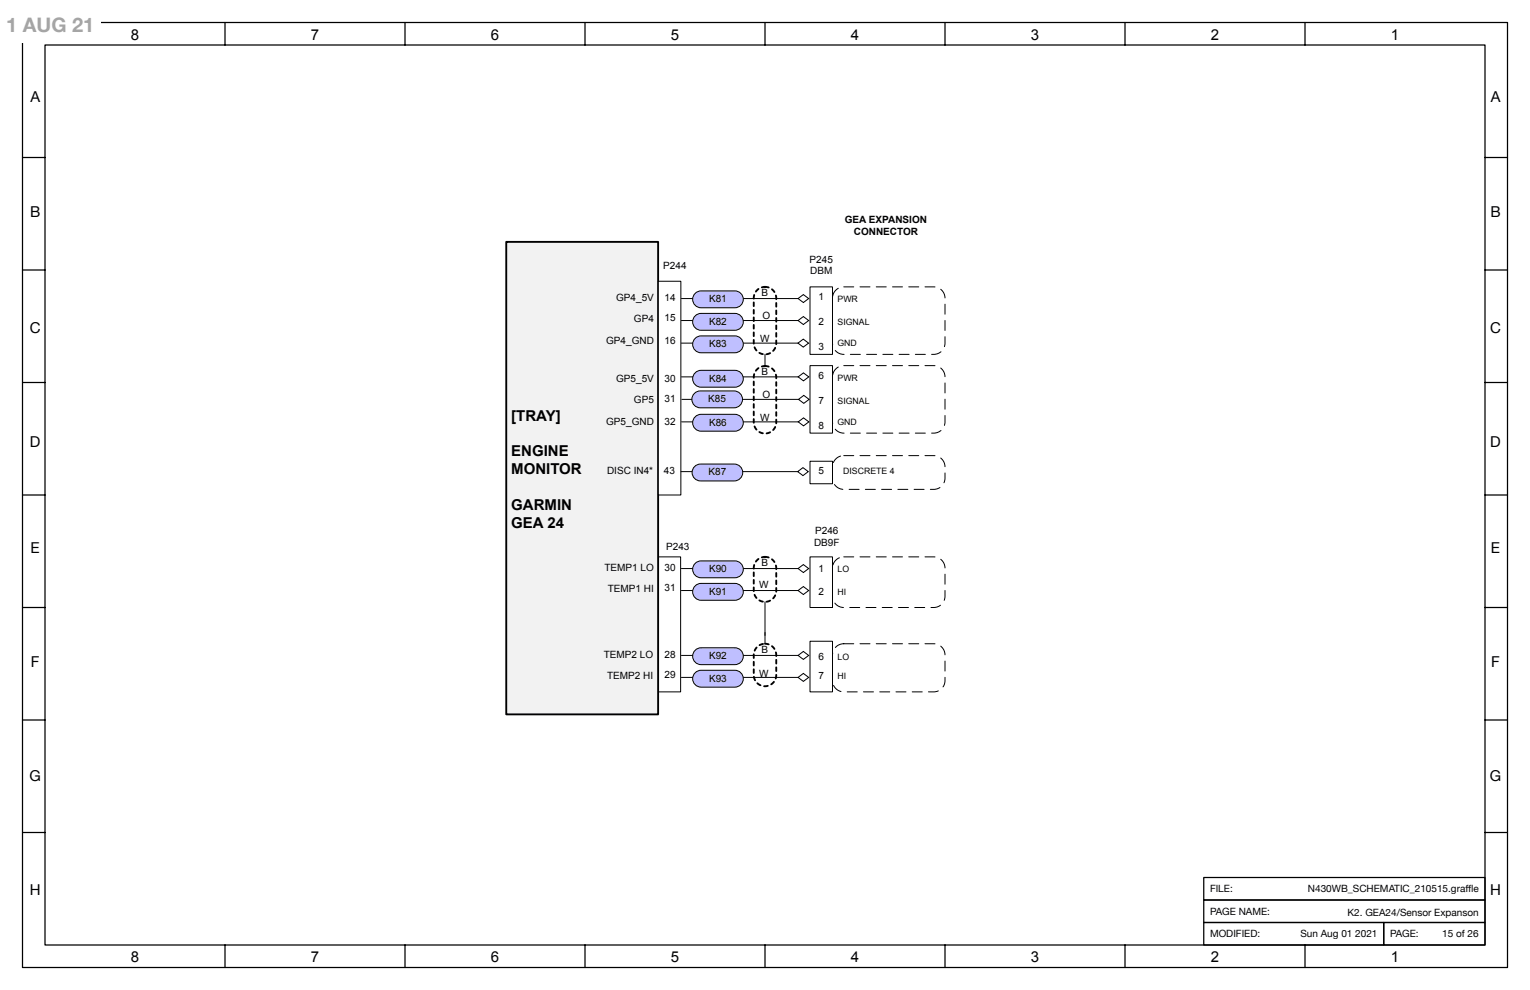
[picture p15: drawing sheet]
<svg xmlns="http://www.w3.org/2000/svg" width="432mm" height="279mm" viewBox="0 0 432 279" stroke-linecap="round" stroke-linejoin="round" font-family="sans-serif">
<defs><g id="words">
<text font-size="5.6" fill="#a5a5a5" x="1.8" y="9">1 AUG 21</text>
<g font-size="4.2">
<text x="36.9" y="11.3">8</text>
<text x="87.7" y="11.3">7</text>
<text x="138.5" y="11.3">6</text>
<text x="189.3" y="11.3">5</text>
<text x="240.1" y="11.3">4</text>
<text x="290.9" y="11.3">3</text>
<text x="341.7" y="11.3">2</text>
<text x="392.5" y="11.3">1</text>
<text x="8.6" y="28.7">A</text>
<text x="420.7" y="28.7">A</text>
<text x="8.5" y="61.3">B</text>
<text x="420.6" y="61.3">B</text>
<text x="8.4" y="93.9">C</text>
<text x="420.6" y="93.9">C</text>
<text x="144.3" y="118.7">[TRAY]</text>
<text x="8.5" y="126.1">D</text>
<text x="144.3" y="128.7">ENGINE</text>
<text x="420.6" y="126.1">D</text>
<text x="144.3" y="133.8">MONITOR</text>
<text x="144.3" y="143.8">GARMIN</text>
<text x="144.3" y="148.9">GEA 24</text>
<text x="8.6" y="156.1">E</text>
<text x="420.8" y="156.1">E</text>
<text x="8.7" y="188.2">F</text>
<text x="420.9" y="188.2">F</text>
<text x="8.3" y="220.4">G</text>
<text x="420.5" y="220.4">G</text>
<text x="8.4" y="252.5">H</text>
<text x="420.6" y="252.5">H</text>
<text x="36.9" y="271.6">8</text>
<text x="87.7" y="271.6">7</text>
<text x="138.5" y="271.6">6</text>
<text x="189.3" y="271.6">5</text>
<text x="240.1" y="271.6">4</text>
<text x="290.9" y="271.6">3</text>
<text x="341.7" y="271.6">2</text>
<text x="392.5" y="271.6">1</text>
</g>
<g font-size="2.8">
<text x="238.4" y="63.1">GEA EXPANSION</text>
<text x="241" y="66.3">CONNECTOR</text>
<text x="187.2" y="75.8">P244</text>
<text x="228.5" y="74.2">P245</text>
<text x="228.6" y="77.4">DBM</text>
<text x="215" y="83.7">B</text>
<text x="173.9" y="84.9">GP4_5V</text>
<text x="187.6" y="85">14</text>
<text x="200.1" y="85.3">K81</text>
<text x="231" y="84.6">1</text>
<text x="178.9" y="90.9">GP4</text>
<text x="187.6" y="90.6">15</text>
<text x="200.1" y="91.7">K82</text>
<text x="215.1" y="90.1">O</text>
<text x="231" y="91.7">2</text>
<text x="171.1" y="97.2">GP4_GND</text>
<text x="187.6" y="97">16</text>
<text x="200.1" y="98">K83</text>
<text x="214.6" y="96.5">W</text>
<text x="231" y="98.7">3</text>
<text x="173.9" y="107.7">GP5_5V</text>
<text x="187.6" y="107.9">30</text>
<text x="200.1" y="107.7">K84</text>
<text x="215" y="105.9">B</text>
<text x="231" y="106.8">6</text>
<text x="178.9" y="113.7">GP5</text>
<text x="187.6" y="113.5">31</text>
<text x="199.9" y="113.5">K85</text>
<text x="215.1" y="112.3">O</text>
<text x="231" y="113.9">7</text>
<text x="187.6" y="119.9">32</text>
<text x="214.6" y="118.7">W</text>
<text x="171.1" y="120.1">GP5_GND</text>
<text x="200.1" y="120.1">K86</text>
<text x="231" y="121">8</text>
<text x="171.3" y="133.8">DISC IN4*</text>
<text x="187.3" y="133.8">43</text>
<text x="200" y="134.2">K87</text>
<text x="231" y="133.8">5</text>
<text x="188" y="155.2">P243</text>
<text x="229.8" y="154.1">DB9F</text>
<text x="230.1" y="150.8">P246</text>
<text x="170.6" y="161.1">TEMP1 LO</text>
<text x="187.6" y="161.2">30</text>
<text x="200.1" y="161.5">K90</text>
<text x="215" y="159.9">B</text>
<text x="231" y="161.5">1</text>
<text x="171.5" y="167.1">TEMP1 HI</text>
<text x="187.6" y="166.8">31</text>
<text x="200.1" y="167.9">K91</text>
<text x="214.2" y="165.9">W</text>
<text x="231" y="167.9">2</text>
<text x="170.4" y="185.7">TEMP2 LO</text>
<text x="187.6" y="185.7">28</text>
<text x="215" y="184.4">B</text>
<text x="171.3" y="191.7">TEMP2 HI</text>
<text x="187.6" y="191.4">29</text>
<text x="200.1" y="186">K92</text>
<text x="214.2" y="191">W</text>
<text x="231" y="186.2">6</text>
<text x="231" y="191.7">7</text>
<text x="200.1" y="192.4">K93</text>
<text x="341.5" y="251.8">FILE:</text>
<text x="369.1" y="251.8">N430WB_SCHEMATIC_210515.grafe</text>
<text x="413.6" y="251.8">f</text>
<text x="413.6" y="251.8">l</text>
<text x="341.5" y="258.2">PAGE NAME:</text>
<text x="380.3" y="258.6">K2. GEA24/Sensor Expanson</text>
<text x="341.5" y="264.5">MODIFIED:</text>
<text x="367" y="264.5">Sun Aug 01 2021</text>
<text x="392.3" y="264.5">PAGE:</text>
<text x="407" y="264.5">15 of 26</text>
</g>
<g font-size="2.5">
<text x="236.4" y="85.3">PWR</text>
<text x="236.4" y="91.7">SIGNAL</text>
<text x="236.4" y="97.7">GND</text>
<text x="236.4" y="107.6">PWR</text>
<text x="236.4" y="113.9">SIGNAL</text>
<text x="236.4" y="119.9">GND</text>
<text x="237.9" y="133.8">DISCRETE 4</text>
<text x="236.4" y="161.5">LO</text>
<text x="236.4" y="167.9">HI</text>
<text x="236.4" y="191.7">HI</text>
<text x="236.4" y="186.2">LO</text>
</g>
</g></defs>
<path d="M185.7 157.2h6.4v38.1h-6.4z" fill="none" stroke="#000" stroke-width=".28"/>
<path d="M142.9 68.3h42.8v133.3h-42.8z" fill="#f2f2f2"/>
<path d="M142.9 68.3h42.8v133.3h-42.8z" fill="none" stroke="#000" stroke-width=".53"/>
<path d="M185.8 79.4h6.4v60.3h-6.4z" fill="#fff"/>
<path d="M185.8 79.4h6.4v60.3h-6.4zM192.3 84.3h32.9M225.2 84.3l1.5-1.2 1.5 1.2-1.5 1.1zM192.3 106.4h33M192.4 119.1h32.9M192.4 112.7h33M225.3 106.4l1.5-1.2 1.4 1.2-1.4 1.1zM225.3 119.1l1.5-1.2 1.5 1.2-1.5 1.1zM225.4 112.7l1.4-1.1 1.5 1.1-1.5 1.1z" fill="none" stroke="#000" stroke-width=".28"/>
<path d="M196 83a2.38 2.38 0 0 1 1.9-.9h9.5a2.38 2.38 0 0 1 2.4 2.4 2.38 2.38 0 0 1-2.4 2.4h-9.5a2.38 2.38 0 0 1-2.2-1.4 2.38 2.38 0 0 1 .3-2.5z" fill="#bfbfff"/>
<path d="M192.3 90.5h32.9M196 83a2.38 2.38 0 0 1 1.9-.9h9.5a2.38 2.38 0 0 1 2.4 2.4 2.38 2.38 0 0 1-2.4 2.4h-9.5a2.38 2.38 0 0 1-2.2-1.4 2.38 2.38 0 0 1 .3-2.5zM225.2 90.5l1.5-1.2 1.5 1.2-1.5 1.1z" fill="none" stroke="#000" stroke-width=".28"/>
<path d="M196 89.3a2.38 2.38 0 0 1 1.9-.9h9.5a2.38 2.38 0 0 1 2.4 2.4 2.38 2.38 0 0 1-2.4 2.4h-9.5a2.38 2.38 0 0 1-2.2-1.3 2.38 2.38 0 0 1 .3-2.6z" fill="#bfbfff"/>
<path d="M192.3 96.8h32.9M196 89.3a2.38 2.38 0 0 1 1.9-.9h9.5a2.38 2.38 0 0 1 2.4 2.4 2.38 2.38 0 0 1-2.4 2.4h-9.5a2.38 2.38 0 0 1-2.2-1.3 2.38 2.38 0 0 1 .3-2.6zM225.2 96.8l1.5-1.1 1.5 1.1-1.5 1.2z" fill="none" stroke="#000" stroke-width=".28"/>
<path d="M196 95.7a2.38 2.38 0 0 1 1.9-.9h9.5a2.38 2.38 0 0 1 2.4 2.4 2.38 2.38 0 0 1-2.4 2.4h-9.5a2.38 2.38 0 0 1-2.2-1.4 2.38 2.38 0 0 1 .3-2.5z" fill="#bfbfff"/>
<path d="M196 95.7a2.38 2.38 0 0 1 1.9-.9h9.5a2.38 2.38 0 0 1 2.4 2.4 2.38 2.38 0 0 1-2.4 2.4h-9.5a2.38 2.38 0 0 1-2.2-1.4 2.38 2.38 0 0 1 .3-2.5z" fill="none" stroke="#000" stroke-width=".28"/>
<path d="M196.4 105l1.5-.5h9.5a2.38 2.38 0 0 1 2.4 2.4 2.38 2.38 0 0 1-2.4 2.4h-9.5a2.38 2.38 0 0 1-2.3-1.6 2.38 2.38 0 0 1 .8-2.7z" fill="#bfbfff"/>
<path d="M196.4 105l1.5-.5h9.5a2.38 2.38 0 0 1 2.4 2.4 2.38 2.38 0 0 1-2.4 2.4h-9.5a2.38 2.38 0 0 1-2.3-1.6 2.38 2.38 0 0 1 .8-2.7z" fill="none" stroke="#000" stroke-width=".28"/>
<path d="M196.2 110.9l1.4-.6h9.6a2.38 2.38 0 0 1 2.4 2.4 2.38 2.38 0 0 1-2.4 2.4h-9.6a2.38 2.38 0 0 1-2.2-1.6 2.38 2.38 0 0 1 .8-2.6z" fill="#bfbfff"/>
<path d="M196.2 110.9l1.4-.6h9.6a2.38 2.38 0 0 1 2.3 2.4 2.38 2.38 0 0 1-2.3 2.4h-9.6a2.38 2.38 0 0 1-2.2-1.6 2.38 2.38 0 0 1 .8-2.6z" fill="none" stroke="#000" stroke-width=".28"/>
<path d="M196.4 117.5l1.5-.6h9.5a2.38 2.38 0 0 1 2.4 2.4 2.38 2.38 0 0 1-2.4 2.4h-9.5a2.38 2.38 0 0 1-2.3-1.6 2.38 2.38 0 0 1 .8-2.6z" fill="#bfbfff"/>
<path d="M196.4 117.5l1.5-.6h9.5a2.38 2.38 0 0 1 2.4 2.4 2.38 2.38 0 0 1-2.4 2.4h-9.5a2.38 2.38 0 0 1-2.3-1.6 2.38 2.38 0 0 1 .8-2.6z" fill="none" stroke="#000" stroke-width=".28"/>
<path d="M235.9 104.1a3.2 3.2 0 0 1 2.2-.9h25.4a3.2 3.2 0 0 1 3.2 3.2v12.7a3.2 3.2 0 0 1-3.2 3.1h-25.4a3.2 3.2 0 0 1-3.2-3.1v-12.7a3.2 3.2 0 0 1 1-2.3z" fill="#fff"/>
<path d="M235.9 104.1a3.2 3.2 0 0 1 2.2-.9h25.4a3.2 3.2 0 0 1 3.2 3.2v12.7a3.2 3.2 0 0 1-3.2 3.1h-25.4a3.2 3.2 0 0 1-3.2-3.1v-12.7a3.2 3.2 0 0 1 1-2.3z" fill="none" stroke="#000" stroke-width=".28" stroke-dasharray="2.8 1.8"/>
<path d="M235.9 81.9a3.2 3.2 0 0 1 2.2-.9h25.4a3.2 3.2 0 0 1 3.2 3.1v12.7a3.2 3.2 0 0 1-3.2 3.2h-25.4a3.2 3.2 0 0 1-3.2-3.2v-12.7a3.2 3.2 0 0 1 1-2.2z" fill="#fff"/>
<path d="M235.9 81.9a3.2 3.2 0 0 1 2.2-.9h25.4a3.2 3.2 0 0 1 3.2 3.1v12.7a3.2 3.2 0 0 1-3.2 3.2h-25.4a3.2 3.2 0 0 1-3.2-3.2v-12.7a3.2 3.2 0 0 1 1-2.2z" fill="none" stroke="#000" stroke-width=".28" stroke-dasharray="2.8 1.8"/>
<path d="M213.7 81.9a3.2 3.2 0 0 1 3.4-.7 3.2 3.2 0 0 1 2 2.9v12.7a3.2 3.2 0 0 1-3.2 3.2 3.2 3.2 0 0 1-3.2-3.2v-12.7a3.2 3.2 0 0 1 1-2.2zM213.7 104.2a3.2 3.2 0 0 1 3.4-.7 3.2 3.2 0 0 1 2 3v12.7a3.2 3.2 0 0 1-3.2 3.1 3.2 3.2 0 0 1-3.2-3.1v-12.7a3.2 3.2 0 0 1 1-2.3z" fill="none" stroke="#000" stroke-width=".53" stroke-dasharray="1.1 1.1"/>
<path d="M215.9 100v3.1M192.3 160.5h32.9M225.2 160.5l1.5-1.2 1.5 1.2-1.5 1.1z" fill="none" stroke="#000" stroke-width=".28"/>
<path d="M196 159.2a2.38 2.38 0 0 1 1.9-.9h9.5a2.38 2.38 0 0 1 2.4 2.4 2.38 2.38 0 0 1-2.4 2.4h-9.5a2.38 2.38 0 0 1-2.2-1.4 2.38 2.38 0 0 1 .3-2.5z" fill="#bfbfff"/>
<path d="M196 159.2a2.38 2.38 0 0 1 1.9-.9h9.5a2.38 2.38 0 0 1 2.4 2.4 2.38 2.38 0 0 1-2.4 2.4h-9.5a2.38 2.38 0 0 1-2.2-1.4 2.38 2.38 0 0 1 .3-2.5zM192.3 166.7h32.9M225.2 166.7l1.5-1.2 1.5 1.2-1.5 1.1z" fill="none" stroke="#000" stroke-width=".28"/>
<path d="M196 165.5a2.38 2.38 0 0 1 1.9-.9h9.5a2.38 2.38 0 0 1 2.4 2.4 2.38 2.38 0 0 1-2.4 2.4h-9.5a2.38 2.38 0 0 1-2.2-1.3 2.38 2.38 0 0 1 .3-2.6z" fill="#bfbfff"/>
<path d="M196 165.5a2.38 2.38 0 0 1 1.9-.9h9.5a2.38 2.38 0 0 1 2.4 2.4 2.38 2.38 0 0 1-2.4 2.4h-9.5a2.38 2.38 0 0 1-2.2-1.3 2.38 2.38 0 0 1 .3-2.6z" fill="none" stroke="#000" stroke-width=".28"/>
<path d="M235.9 158.1a3.2 3.2 0 0 1 2.2-.9h25.4a3.2 3.2 0 0 1 3.2 3.1v8a3.2 3.2 0 0 1-3.2 3.1h-25.4a3.2 3.2 0 0 1-3.2-3.1v-8a3.2 3.2 0 0 1 1-2.2z" fill="#fff"/>
<path d="M235.9 158.1a3.2 3.2 0 0 1 2.2-.9h25.4a3.2 3.2 0 0 1 3.2 3.1v8a3.2 3.2 0 0 1-3.2 3.1h-25.4a3.2 3.2 0 0 1-3.2-3.1v-8a3.2 3.2 0 0 1 1-2.2z" fill="none" stroke="#000" stroke-width=".28" stroke-dasharray="2.8 1.8"/>
<path d="M213.7 158.1a3.2 3.2 0 0 1 3.4-.7 3.2 3.2 0 0 1 2 2.9v6.4a3.2 3.2 0 0 1-3.2 3.2 3.2 3.2 0 0 1-3.2-3.2v-6.4a3.2 3.2 0 0 1 1-2.2z" fill="none" stroke="#000" stroke-width=".53" stroke-dasharray="1.1 1.1"/>
<path d="M215.9 169.9v9.4M192.3 185h32.9M225.2 185l1.5-1.1 1.5 1.1-1.5 1.1z" fill="none" stroke="#000" stroke-width=".28"/>
<path d="M196 183.7a2.38 2.38 0 0 1 1.9-.9h9.5a2.38 2.38 0 0 1 2.4 2.4 2.38 2.38 0 0 1-2.4 2.4h-9.5a2.38 2.38 0 0 1-2.2-1.4 2.38 2.38 0 0 1 .3-2.5z" fill="#bfbfff"/>
<path d="M192.3 191.2h32.9M196 183.7a2.38 2.38 0 0 1 1.9-.9h9.5a2.38 2.38 0 0 1 2.4 2.4 2.38 2.38 0 0 1-2.4 2.4h-9.5a2.38 2.38 0 0 1-2.2-1.4 2.38 2.38 0 0 1 .3-2.5zM225.2 191.2l1.5-1.1 1.5 1.1-1.5 1.1z" fill="none" stroke="#000" stroke-width=".28"/>
<path d="M196 190.1a2.38 2.38 0 0 1 1.9-.9h9.5a2.38 2.38 0 0 1 2.4 2.3 2.38 2.38 0 0 1-2.4 2.4h-9.5a2.38 2.38 0 0 1-2.2-1.3 2.38 2.38 0 0 1 .3-2.5z" fill="#bfbfff"/>
<path d="M196 190.1a2.38 2.38 0 0 1 1.9-.9h9.5a2.38 2.38 0 0 1 2.4 2.3 2.38 2.38 0 0 1-2.4 2.4h-9.5a2.38 2.38 0 0 1-2.2-1.3 2.38 2.38 0 0 1 .3-2.5z" fill="none" stroke="#000" stroke-width=".28"/>
<path d="M235.9 182.6a3.2 3.2 0 0 1 2.2-.9h25.4a3.2 3.2 0 0 1 3.2 3.2v7.2a3.2 3.2 0 0 1-3.2 3.2h-25.4a3.2 3.2 0 0 1-3.2-3.2v-7.2a3.2 3.2 0 0 1 1-2.3z" fill="#fff"/>
<path d="M235.9 182.6a3.2 3.2 0 0 1 2.2-.9h25.4a3.2 3.2 0 0 1 3.2 3.2v7.2a3.2 3.2 0 0 1-3.2 3.2h-25.4a3.2 3.2 0 0 1-3.2-3.2v-7.2a3.2 3.2 0 0 1 1-2.3z" fill="none" stroke="#000" stroke-width=".28" stroke-dasharray="2.8 1.8"/>
<path d="M213.7 182.6a3.2 3.2 0 0 1 3.4-.7 3.2 3.2 0 0 1 2 3v5.6a3.2 3.2 0 0 1-3.2 3.2 3.2 3.2 0 0 1-3.2-3.2v-5.6a3.2 3.2 0 0 1 1-2.3z" fill="none" stroke="#000" stroke-width=".53" stroke-dasharray="1.1 1.1"/>
<path d="M215.9 178.5v3.2" fill="none" stroke="#000" stroke-width=".28"/>
<path d="M228.6 81h6.3v19h-6.3z" fill="#fff"/>
<path d="M228.6 81h6.3v19h-6.3z" fill="none" stroke="#000" stroke-width=".28"/>
<path d="M228.6 103.2h6.3v19h-6.3z" fill="#fff"/>
<path d="M228.6 103.2h6.3v19h-6.3z" fill="none" stroke="#000" stroke-width=".28"/>
<path d="M228.6 157.2h6.3v14.2h-6.3z" fill="#fff"/>
<path d="M228.6 157.2h6.3v14.2h-6.3z" fill="none" stroke="#000" stroke-width=".28"/>
<path d="M228.6 181h6.3v14.3h-6.3z" fill="#fff"/>
<path d="M228.6 181h6.3v14.3h-6.3z" fill="none" stroke="#000" stroke-width=".28"/>
<path d="M235.9 129.5a3.2 3.2 0 0 1 2.2-.9h25.4a3.2 3.2 0 0 1 3.2 3.2v3.1a3.2 3.2 0 0 1-3.2 3.2h-25.4a3.2 3.2 0 0 1-3.2-3.2v-3.1a3.2 3.2 0 0 1 1-2.3z" fill="#fff"/>
<path d="M235.9 129.5a3.2 3.2 0 0 1 2.2-.9h25.4a3.2 3.2 0 0 1 3.2 3.2v3.1a3.2 3.2 0 0 1-3.2 3.2h-25.4a3.2 3.2 0 0 1-3.2-3.2v-3.1a3.2 3.2 0 0 1 1-2.3z" fill="none" stroke="#000" stroke-width=".28" stroke-dasharray="2.8 1.8"/>
<path d="M192.2 133.1h32.9M225.1 133.1l1.5-1.1 1.5 1.1-1.5 1.1z" fill="none" stroke="#000" stroke-width=".28"/>
<path d="M196.2 131.5l1.5-.5h9.5a2.38 2.38 0 0 1 2.4 2.4 2.38 2.38 0 0 1-2.4 2.3h-9.5a2.38 2.38 0 0 1-2.2-1.6 2.38 2.38 0 0 1 .7-2.6z" fill="#bfbfff"/>
<path d="M196.2 131.5l1.5-.5h9.5a2.38 2.38 0 0 1 2.4 2.4 2.38 2.38 0 0 1-2.4 2.3h-9.5a2.38 2.38 0 0 1-2.2-1.6 2.38 2.38 0 0 1 .7-2.6z" fill="none" stroke="#000" stroke-width=".28"/>
<path d="M228.6 130.2h6.3v6.3h-6.3z" fill="#fff"/>
<path d="M228.6 130.2h6.3v6.3h-6.3z" fill="none" stroke="#000" stroke-width=".28"/>
<path d="M6.3 6.3h419.1v266.7h-419.1z" fill="none" stroke="#000" stroke-width=".35"/>
<path d="M419.1 234.9h6.3z" fill="#fff"/>
<g fill="none" stroke="#000" stroke-width=".35">
<path d="M12.7 12.7h406.4v254h-406.4zM63.5 6.4v6.3M114.3 6.4v6.3M165.1 6.4v6.3M215.9 6.4v6.3M266.7 6.4v6.3M317.5 6.4v6.3M368.3 6.4v6.3M6.3 44.4h6.4M419.1 44.4h6.3M6.3 76.2h6.4M419.1 76.2h6.3"/>
<path d="M6.3 107.9h6.4M419.1 107.9h6.3M6.3 139.7h6.4M419.1 139.7h6.3M6.3 171.4h6.4M419.1 171.4h6.3M6.3 203.2h6.4M419.1 203.2h6.3M6.3 234.9h6.4M419.1 234.9h6.3M339.7 254h79.4v6.3h-79.4zM339.7 247.6h79.4v6.4h-79.4z"/>
<path d="M63.5 266.7v6.3M114.3 266.7v6.3M165.1 266.7v6.3M215.9 266.7v6.3M266.7 266.7v6.3M317.5 266.7v6.3M339.7 260.3h50.8v6.4h-50.8zM368.3 266.7v6.3M390.5 260.3h28.6v6.4h-28.6z"/>
</g>
<path d="M0 1.6h28.4v10.4h-28.4z" fill="#fff"/>
<use href="#words"/>
</svg>
